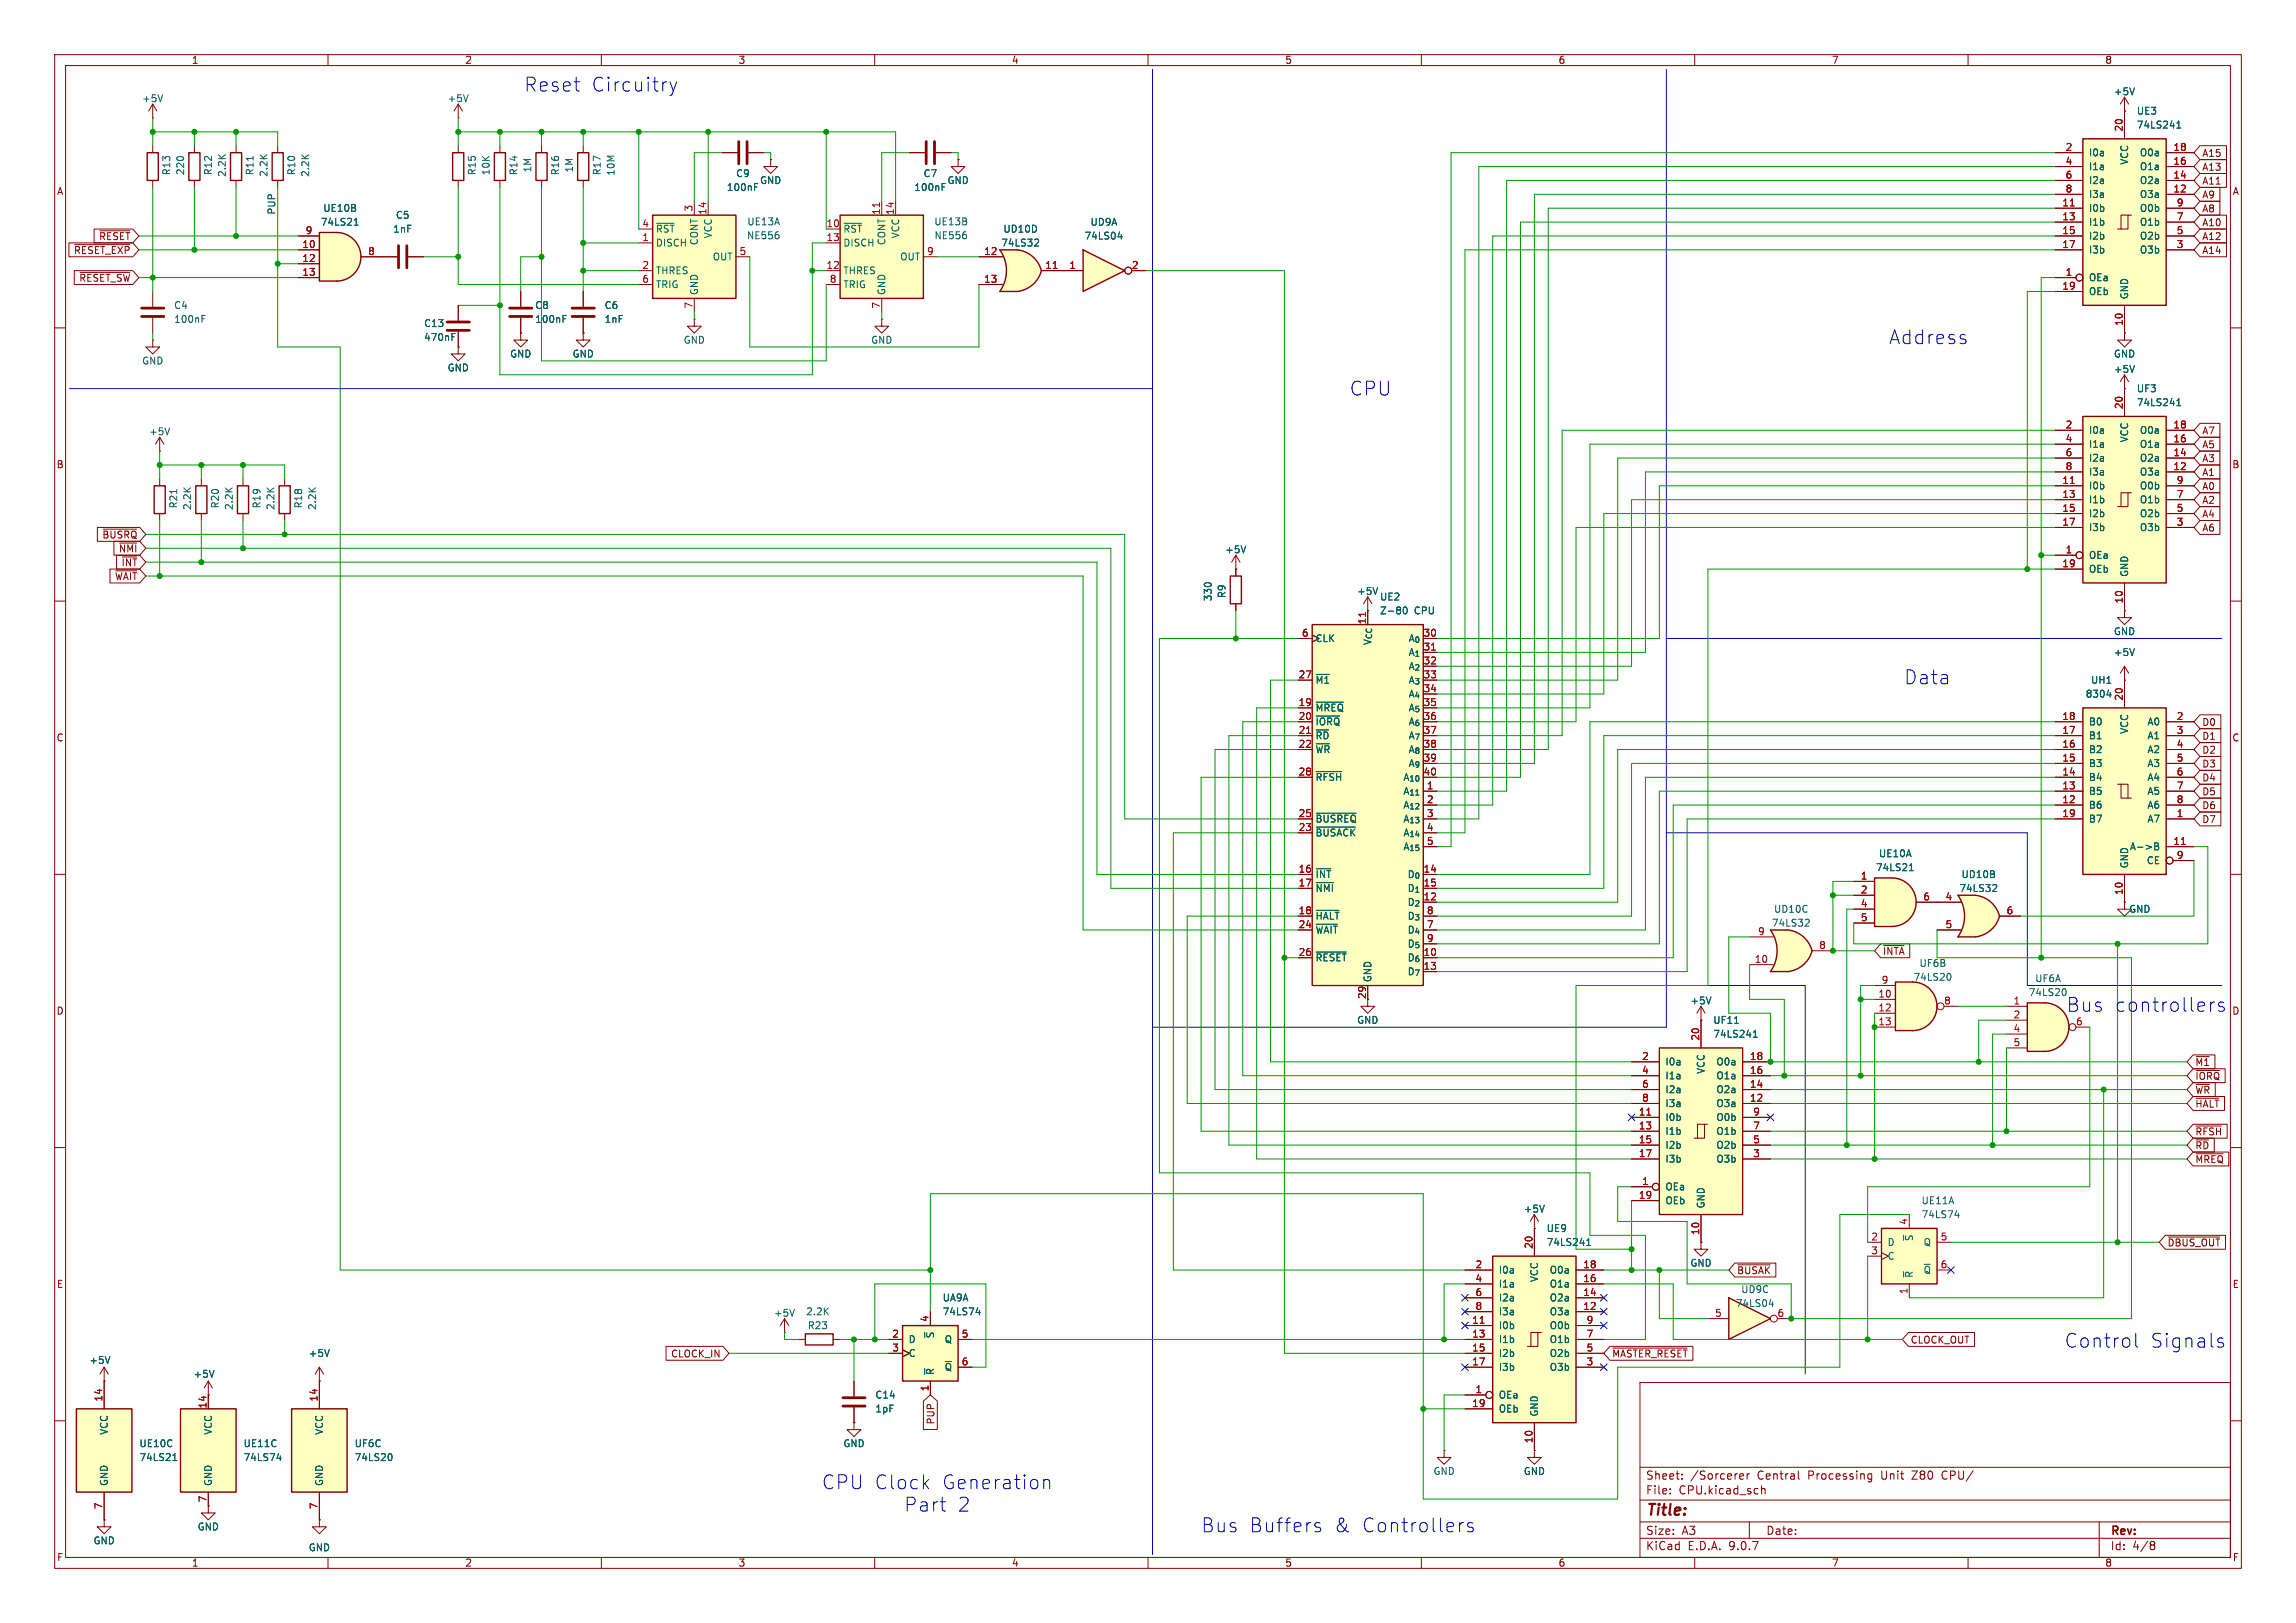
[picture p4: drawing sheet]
<svg xmlns="http://www.w3.org/2000/svg" width="420mm" height="297mm" viewBox="0 0 420 297" stroke-linecap="round" stroke-linejoin="round" font-family="sans-serif">
<defs><g id="words">
<g font-size="3.5" fill="#0000c2">
<text x="95.9" y="17">Reset</text>
<text x="108.1" y="17">Circuitry</text>
<text x="345.5" y="63.2">Address</text>
<text x="246.9" y="72.6">CPU</text>
<text x="348.3" y="125.5">Data</text>
<text x="378" y="185.4">Bus</text>
<text x="386.8" y="185.4">controllers</text>
<text x="377.6" y="246.9">Control</text>
<text x="393.3" y="246.9">Signals</text>
<text x="150.3" y="272.8">CPU Clock</text>
<text x="172.2" y="272.8">Generation</text>
<text x="165.4" y="276.9">Part</text>
<text x="175.1" y="276.9">2</text>
<text x="219.7" y="280.6">Bus</text>
<text x="228.5" y="280.6">Buffers</text>
<text x="243.9" y="280.6">&amp;</text>
<text x="249" y="280.6">Controllers</text>
</g>
<text font-size="2.8" fill="#840000" x="301" y="277.9">Title:</text>
<g font-size="2.1" fill="#840000">
<text x="301" y="273.7">File:</text>
<text x="301" y="271">Sheet:</text>
<text x="307.1" y="273.7">CPU.kicad_sch</text>
<text x="309.2" y="271">/Sorcerer</text>
<text x="321.5" y="271">Central</text>
<text x="330.9" y="271">Processing</text>
<text x="344.4" y="271">Unit</text>
<text x="350.2" y="271">Z80</text>
<text x="355.8" y="271">CPU/</text>
<text x="301" y="281.1">Size:</text>
<text x="307.6" y="281.1">A3</text>
<text x="323" y="281.1">Date:</text>
<text x="386" y="281.3">Rev:</text>
<text x="301" y="283.9">KiCad</text>
<text x="308.7" y="283.9">E.D.A.</text>
<text x="316.3" y="283.9">9.0.7</text>
<text x="386" y="283.9">Id:</text>
<text x="390.1" y="283.9">4/8</text>
</g>
<g font-size="1.8" fill="#840000">
<text x="35" y="11.9">1</text>
<text x="85" y="11.9">2</text>
<text x="135" y="11.9">3</text>
<text x="185" y="11.9">4</text>
<text x="235" y="11.9">5</text>
<text x="285" y="11.9">6</text>
<text x="335" y="11.9">7</text>
<text x="385" y="11.9">8</text>
<text x="402.7" y="28.9">A15</text>
<text x="10.3" y="35.9">A</text>
<text x="402.7" y="34">A11</text>
<text x="402.7" y="31.4">A13</text>
<text x="408.3" y="35.9">A</text>
<text x="402.7" y="41.6">A10</text>
<text x="402.7" y="39.1">A8</text>
<text x="402.7" y="36.5">A9</text>
<text x="13.4" y="46.7">~{RESET_EXP}</text>
<text x="18" y="44.1">~{RESET}</text>
<text x="402.7" y="46.7">A14</text>
<text x="402.7" y="44.1">A12</text>
<text x="14.4" y="51.8">~{RESET_SW}</text>
<text x="402.7" y="79.7">A7</text>
<text x="402.7" y="82.2">A5</text>
<text x="10.3" y="85.9">B</text>
<text x="402.7" y="87.3">A1</text>
<text x="402.7" y="89.9">A0</text>
<text x="402.7" y="84.8">A3</text>
<text x="408.2" y="85.9">B</text>
<text x="402.7" y="94.9">A4</text>
<text x="402.7" y="92.4">A2</text>
<text x="18.6" y="98.7">~{BUSRQ}</text>
<text x="21.7" y="101.3">~{NMI}</text>
<text x="402.7" y="97.5">A6</text>
<text x="20.9" y="106.4">~{WAIT}</text>
<text x="22.1" y="103.8">~{INT}</text>
<text x="251.1" y="118.2" transform="rotate(-90 251.1 118.2)">V_{CC}</text>
<text x="10.3" y="135.9">C</text>
<text x="402.7" y="135.6">D1</text>
<text x="402.7" y="133">D0</text>
<text x="408.2" y="135.9">C</text>
<text x="402.7" y="138.1">D2</text>
<text x="402.7" y="143.2">D4</text>
<text x="402.7" y="140.7">D3</text>
<text x="402.7" y="145.7">D5</text>
<text x="402.7" y="148.3">D6</text>
<text x="402.7" y="150.8">D7</text>
<text x="344.3" y="174.9">~{INTA}</text>
<text x="10.3" y="185.9">D</text>
<text x="408.2" y="185.9">D</text>
<text x="401.5" y="197.8">~{IORQ}</text>
<text x="401.5" y="195.3">~{M1}</text>
<text x="401.5" y="200.3">~{WR}</text>
<text x="401.5" y="202.9">~{HALT}</text>
<text x="401.5" y="208">~{RFSH}</text>
<text x="401.5" y="210.5">~{RD}</text>
<text x="401.5" y="213">~{MREQ}</text>
<text x="317.7" y="233.4">~{BUSAK}</text>
<text x="396.4" y="228.3">~{DBUS_OUT}</text>
<text x="10.3" y="235.9">E</text>
<text x="408.3" y="235.9">E</text>
<text x="122.6" y="248.6">CLOCK_IN</text>
<text x="294.8" y="248.6">~{MASTER_RESET}</text>
<text x="349.4" y="246.1">CLOCK_OUT</text>
<text x="171.1" y="260.8" transform="rotate(-90 171.1 260.8)">PUP</text>
<text x="10.3" y="285.9">F</text>
<text x="35" y="286.9">1</text>
<text x="85" y="286.9">2</text>
<text x="135" y="286.9">3</text>
<text x="185" y="286.9">4</text>
<text x="235" y="286.9">5</text>
<text x="285" y="286.9">6</text>
<text x="335" y="286.9">7</text>
<text x="385" y="286.9">8</text>
<text x="408.3" y="285.9">F</text>
</g>
<g font-size="1.8" fill="#006464">
<text x="386.6" y="17.6">+5V</text>
<text x="25.9" y="18.9">+5V</text>
<text x="81.8" y="18.9">+5V</text>
<text x="390.8" y="23.7">74LS241</text>
<text x="390.8" y="21.2">UE3</text>
<text x="382" y="28.8">I0a</text>
<text x="391.3" y="28.8">O0a</text>
<text x="31.3" y="32.2" transform="rotate(-90 31.3 32.2)">R13</text>
<text x="33.9" y="32.1" transform="rotate(-90 33.9 32.1)">220</text>
<text x="39" y="32.2" transform="rotate(-90 39 32.2)">R12</text>
<text x="41.5" y="32.5" transform="rotate(-90 41.5 32.5)">2.2K</text>
<text x="46.6" y="32.2" transform="rotate(-90 46.6 32.2)">R11</text>
<text x="49.1" y="32.5" transform="rotate(-90 49.1 32.5)">2.2K</text>
<text x="54.2" y="32.2" transform="rotate(-90 54.2 32.2)">R10</text>
<text x="56.7" y="32.5" transform="rotate(-90 56.7 32.5)">2.2K</text>
<text x="87.2" y="32.2" transform="rotate(-90 87.2 32.2)">R15</text>
<text x="89.8" y="32.2" transform="rotate(-90 89.8 32.2)">10K</text>
<text x="94.8" y="32.2" transform="rotate(-90 94.8 32.2)">R14</text>
<text x="97.4" y="31.7" transform="rotate(-90 97.4 31.7)">1M</text>
<text x="102.5" y="32.2" transform="rotate(-90 102.5 32.2)">R16</text>
<text x="105" y="31.7" transform="rotate(-90 105 31.7)">1M</text>
<text x="110.1" y="32.2" transform="rotate(-90 110.1 32.2)">R17</text>
<text x="112.6" y="32.3" transform="rotate(-90 112.6 32.3)">10M</text>
<text x="132.9" y="35.2">100nF</text>
<text x="134.5" y="32.6">C9</text>
<text x="138.9" y="33.9">GND</text>
<text x="167.1" y="35.2">100nF</text>
<text x="168.8" y="32.6">C7</text>
<text x="173.2" y="33.9">GND</text>
<text x="382" y="31.3">I1a</text>
<text x="382" y="33.9">I2a</text>
<text x="389.5" y="30.2" transform="rotate(-90 389.5 30.2)">VCC</text>
<text x="391.3" y="31.3">O1a</text>
<text x="391.3" y="33.9">O2a</text>
<text x="58.6" y="41.5">74LS21</text>
<text x="59" y="39">UE10B</text>
<text x="72.3" y="40.2">C5</text>
<text x="136.6" y="41.4">UE13A</text>
<text x="170.8" y="41.4">UE13B</text>
<text x="199.4" y="41.5">UD9A</text>
<text x="382" y="36.4">I3a</text>
<text x="382" y="39">I0b</text>
<text x="382" y="41.5">I1b</text>
<text x="391.3" y="36.4">O3a</text>
<text x="391.3" y="39">O0b</text>
<text x="391.3" y="41.5">O1b</text>
<text x="71.8" y="42.8">1nF</text>
<text x="119.9" y="42.8">~{RST}</text>
<text x="119.9" y="45.3">DISCH</text>
<text x="127.9" y="45" transform="rotate(-90 127.9 45)">CONT</text>
<text x="130.3" y="47.9">OUT</text>
<text x="130.4" y="43.7" transform="rotate(-90 130.4 43.7)">VCC</text>
<text x="136.5" y="44">NE556</text>
<text x="154.2" y="42.8">~{RST}</text>
<text x="154.2" y="45.3">DISCH</text>
<text x="162.2" y="45" transform="rotate(-90 162.2 45)">CONT</text>
<text x="164.6" y="47.9">OUT</text>
<text x="164.7" y="43.7" transform="rotate(-90 164.7 43.7)">VCC</text>
<text x="170.8" y="44">NE556</text>
<text x="183.1" y="45.3">74LS32</text>
<text x="183.4" y="42.8">UD10D</text>
<text x="198.3" y="44">74LS04</text>
<text x="382" y="44">I2b</text>
<text x="382" y="46.6">I3b</text>
<text x="391.3" y="44">O2b</text>
<text x="391.3" y="46.6">O3b</text>
<text x="119.9" y="50.4">THRES</text>
<text x="119.9" y="52.9">TRIG</text>
<text x="154.2" y="50.4">THRES</text>
<text x="154.2" y="52.9">TRIG</text>
<text x="382" y="51.7">OEa</text>
<text x="31.8" y="56.7">C4</text>
<text x="31.8" y="59.3">100nF</text>
<text x="97.8" y="56.7">C8</text>
<text x="97.8" y="59.3">100nF</text>
<text x="110.5" y="56.7">C6</text>
<text x="110.5" y="59.3">1nF</text>
<text x="127.9" y="54.1" transform="rotate(-90 127.9 54.1)">GND</text>
<text x="162.2" y="54.1" transform="rotate(-90 162.2 54.1)">GND</text>
<text x="382" y="54.2">OEb</text>
<text x="389.5" y="54.9" transform="rotate(-90 389.5 54.9)">GND</text>
<text x="77.5" y="62.6">470nF</text>
<text x="77.5" y="60">C13</text>
<text x="93.2" y="65.6">GND</text>
<text x="104.6" y="65.6">GND</text>
<text x="125" y="63.1">GND</text>
<text x="159.3" y="63.1">GND</text>
<text x="386.6" y="65.6">GND</text>
<text x="25.9" y="66.9">GND</text>
<text x="81.8" y="68.2">GND</text>
<text x="386.6" y="68.4">+5V</text>
<text x="390.8" y="72">UF3</text>
<text x="390.8" y="74.5">74LS241</text>
<text x="27.2" y="79.9">+5V</text>
<text x="382" y="79.6">I0a</text>
<text x="382" y="82.1">I1a</text>
<text x="389.5" y="81" transform="rotate(-90 389.5 81)">VCC</text>
<text x="391.3" y="79.6">O0a</text>
<text x="391.3" y="82.1">O1a</text>
<text x="382" y="84.7">I2a</text>
<text x="382" y="87.2">I3a</text>
<text x="382" y="89.8">I0b</text>
<text x="391.3" y="84.7">O2a</text>
<text x="391.3" y="87.2">O3a</text>
<text x="391.3" y="89.8">O0b</text>
<text x="32.6" y="93.1" transform="rotate(-90 32.6 93.1)">R21</text>
<text x="35.2" y="93.4" transform="rotate(-90 35.2 93.4)">2.2K</text>
<text x="40.2" y="93.1" transform="rotate(-90 40.2 93.1)">R20</text>
<text x="42.8" y="93.4" transform="rotate(-90 42.8 93.4)">2.2K</text>
<text x="47.9" y="93.1" transform="rotate(-90 47.9 93.1)">R19</text>
<text x="50.4" y="93.4" transform="rotate(-90 50.4 93.4)">2.2K</text>
<text x="55.5" y="93.1" transform="rotate(-90 55.5 93.1)">R18</text>
<text x="58" y="93.4" transform="rotate(-90 58 93.4)">2.2K</text>
<text x="382" y="92.3">I1b</text>
<text x="382" y="94.8">I2b</text>
<text x="391.3" y="92.3">O1b</text>
<text x="391.3" y="94.8">O2b</text>
<text x="224" y="101.4">+5V</text>
<text x="382" y="97.4">I3b</text>
<text x="391.3" y="97.4">O3b</text>
<text x="382" y="102.5">OEa</text>
<text x="382" y="105">OEb</text>
<text x="389.5" y="105.7" transform="rotate(-90 389.5 105.7)">GND</text>
<text x="221.8" y="110.1" transform="rotate(-90 221.8 110.1)">330</text>
<text x="224.4" y="109.5" transform="rotate(-90 224.4 109.5)">R9</text>
<text x="248.2" y="109.1">+5V</text>
<text x="252.3" y="110.1">UE2</text>
<text x="252.3" y="112.6">Z-80</text>
<text x="258.7" y="112.6">CPU</text>
<text x="240.5" y="117.7">CLK</text>
<text x="257.5" y="117.7">A_{0}</text>
<text x="386.6" y="116.4">GND</text>
<text x="240.5" y="125.3">~{M1}</text>
<text x="257.5" y="120.2">A_{1}</text>
<text x="257.5" y="122.8">A_{2}</text>
<text x="257.5" y="125.3">A_{3}</text>
<text x="382.4" y="125.3">UH1</text>
<text x="386.6" y="120.2">+5V</text>
<text x="240.5" y="130.4">~{MREQ}</text>
<text x="257.5" y="127.9">A_{4}</text>
<text x="257.5" y="130.4">A_{5}</text>
<text x="381.4" y="127.9">8304</text>
<text x="240.5" y="132.9">~{IORQ}</text>
<text x="240.5" y="135.5">~{RD}</text>
<text x="257.5" y="132.9">A_{6}</text>
<text x="257.5" y="135.5">A_{7}</text>
<text x="382" y="132.9">B0</text>
<text x="382" y="135.5">B1</text>
<text x="389.5" y="134.4" transform="rotate(-90 389.5 134.4)">VCC</text>
<text x="392.7" y="132.9">A0</text>
<text x="392.7" y="135.5">A1</text>
<text x="240.5" y="138">~{WR}</text>
<text x="240.5" y="143.1">~{RFSH}</text>
<text x="256.6" y="143.1">A_{10}</text>
<text x="257.5" y="138">A_{8}</text>
<text x="257.5" y="140.6">A_{9}</text>
<text x="382" y="138">B2</text>
<text x="382" y="140.6">B3</text>
<text x="382" y="143.1">B4</text>
<text x="392.7" y="138">A2</text>
<text x="392.7" y="140.6">A3</text>
<text x="392.7" y="143.1">A4</text>
<text x="256.6" y="145.6">A_{11}</text>
<text x="256.6" y="148.2">A_{12}</text>
<text x="382" y="145.6">B5</text>
<text x="382" y="148.2">B6</text>
<text x="392.7" y="145.6">A5</text>
<text x="392.7" y="148.2">A6</text>
<text x="240.5" y="150.7">~{BUSREQ}</text>
<text x="240.5" y="153.3">~{BUSACK}</text>
<text x="256.6" y="150.7">A_{13}</text>
<text x="256.6" y="153.3">A_{14}</text>
<text x="256.6" y="155.8">A_{15}</text>
<text x="382" y="150.7">B7</text>
<text x="389.5" y="155.8">A-&gt;B</text>
<text x="392.7" y="150.7">A7</text>
<text x="240.5" y="160.9">~{INT}</text>
<text x="257.4" y="160.9">D_{0}</text>
<text x="343.1" y="159.6">74LS21</text>
<text x="343.6" y="157.1">UE10A</text>
<text x="358.7" y="160.9">UD10B</text>
<text x="389.5" y="159" transform="rotate(-90 389.5 159)">GND</text>
<text x="392.6" y="158.3">CE</text>
<text x="240.5" y="163.4">~{NMI}</text>
<text x="257.4" y="163.4">D_{1}</text>
<text x="257.4" y="166">D_{2}</text>
<text x="324.4" y="167.2">UD10C</text>
<text x="358.3" y="163.4">74LS32</text>
<text x="389.4" y="167.2">GND</text>
<text x="240.5" y="168.5">~{HALT}</text>
<text x="240.5" y="171">~{WAIT}</text>
<text x="257.4" y="168.5">D_{3}</text>
<text x="257.4" y="171">D_{4}</text>
<text x="257.4" y="173.6">D_{5}</text>
<text x="324" y="169.8">74LS32</text>
<text x="240.5" y="176.1">~{RESET}</text>
<text x="251.1" y="179.8" transform="rotate(-90 251.1 179.8)">GND</text>
<text x="257.4" y="176.1">D_{6}</text>
<text x="257.4" y="178.7">D_{7}</text>
<text x="349.9" y="179.7">74LS20</text>
<text x="351" y="177.1">UF6B</text>
<text x="372.2" y="179.9">UF6A</text>
<text x="309.1" y="184">+5V</text>
<text x="371" y="182.5">74LS20</text>
<text x="248.2" y="187.6">GND</text>
<text x="313.3" y="187.6">UF11</text>
<text x="313.3" y="190.1">74LS241</text>
<text x="304.5" y="195.2">I0a</text>
<text x="304.5" y="197.7">I1a</text>
<text x="312" y="196.6" transform="rotate(-90 312 196.6)">VCC</text>
<text x="313.9" y="195.2">O0a</text>
<text x="313.9" y="197.7">O1a</text>
<text x="304.5" y="200.3">I2a</text>
<text x="304.5" y="202.8">I3a</text>
<text x="313.9" y="200.3">O2a</text>
<text x="313.9" y="202.8">O3a</text>
<text x="304.5" y="205.3">I0b</text>
<text x="304.5" y="207.9">I1b</text>
<text x="313.9" y="205.3">O0b</text>
<text x="313.9" y="207.9">O1b</text>
<text x="304.5" y="210.4">I2b</text>
<text x="304.5" y="213">I3b</text>
<text x="313.9" y="210.4">O2b</text>
<text x="313.9" y="213">O3b</text>
<text x="304.5" y="218">OEa</text>
<text x="304.5" y="220.6">OEb</text>
<text x="312" y="221.2" transform="rotate(-90 312 221.2)">GND</text>
<text x="351.4" y="220.6">UE11A</text>
<text x="278.6" y="222.1">+5V</text>
<text x="282.8" y="225.7">UE9</text>
<text x="350.1" y="227.2" transform="rotate(-90 350.1 227.2)">~{S}</text>
<text x="351.4" y="223.1">74LS74</text>
<text x="274.1" y="233.3">I0a</text>
<text x="282.8" y="228.2">74LS241</text>
<text x="283.4" y="233.3">O0a</text>
<text x="309.1" y="232">GND</text>
<text x="345.2" y="228.2">D</text>
<text x="345.2" y="230.7">C</text>
<text x="350.1" y="233.9" transform="rotate(-90 350.1 233.9)">~{R}</text>
<text x="351.8" y="228.2">Q</text>
<text x="351.8" y="233.3">~{Q}</text>
<text x="172.3" y="238.4">UA9A</text>
<text x="274.1" y="235.8">I1a</text>
<text x="274.1" y="238.4">I2a</text>
<text x="281.5" y="234.7" transform="rotate(-90 281.5 234.7)">VCC</text>
<text x="283.4" y="235.8">O1a</text>
<text x="283.4" y="238.4">O2a</text>
<text x="317.4" y="239.4">74LS04</text>
<text x="318.4" y="236.8">UD9C</text>
<text x="141.5" y="241.1">+5V</text>
<text x="147.4" y="240.9">2.2K</text>
<text x="147.7" y="243.4">R23</text>
<text x="166.1" y="246">D</text>
<text x="171" y="245" transform="rotate(-90 171 245)">~{S}</text>
<text x="172.3" y="240.9">74LS74</text>
<text x="172.7" y="246">Q</text>
<text x="274.1" y="240.9">I3a</text>
<text x="274.1" y="243.4">I0b</text>
<text x="274.1" y="246">I1b</text>
<text x="283.4" y="240.9">O3a</text>
<text x="283.4" y="243.4">O0b</text>
<text x="283.4" y="246">O1b</text>
<text x="16.3" y="249.8">+5V</text>
<text x="56.4" y="248.5">+5V</text>
<text x="166.1" y="248.5">C</text>
<text x="171" y="251.7" transform="rotate(-90 171 251.7)">~{R}</text>
<text x="172.7" y="251.1">~{Q}</text>
<text x="274.1" y="248.5">I2b</text>
<text x="274.1" y="251.1">I3b</text>
<text x="283.4" y="248.5">O2b</text>
<text x="283.4" y="251.1">O3b</text>
<text x="35.3" y="252.3">+5V</text>
<text x="160" y="256.1">C14</text>
<text x="274.1" y="256.1">OEa</text>
<text x="19.9" y="262.7" transform="rotate(-90 19.9 262.7)">VCC</text>
<text x="39" y="262.7" transform="rotate(-90 39 262.7)">VCC</text>
<text x="59.3" y="262.7" transform="rotate(-90 59.3 262.7)">VCC</text>
<text x="160" y="258.7">1pF</text>
<text x="274.1" y="258.7">OEb</text>
<text x="281.5" y="259.3" transform="rotate(-90 281.5 259.3)">GND</text>
<text x="25.4" y="265">UE10C</text>
<text x="25.4" y="267.6">74LS21</text>
<text x="44.5" y="265">UE11C</text>
<text x="44.5" y="267.6">74LS74</text>
<text x="64.8" y="265">UF6C</text>
<text x="64.8" y="267.6">74LS20</text>
<text x="154.2" y="265">GND</text>
<text x="19.9" y="272" transform="rotate(-90 19.9 272)">GND</text>
<text x="39" y="272" transform="rotate(-90 39 272)">GND</text>
<text x="59.3" y="272" transform="rotate(-90 59.3 272)">GND</text>
<text x="262.1" y="270.1">GND</text>
<text x="278.6" y="270.1">GND</text>
<text x="36.1" y="280.3">GND</text>
<text x="17" y="282.8">GND</text>
<text x="56.4" y="284.1">GND</text>
</g>
<g font-size="1.8" fill="#a90000">
<text x="377.8" y="27.7">2</text>
<text x="388.4" y="24.2" transform="rotate(-90 388.4 24.2)">20</text>
<text x="397.5" y="27.7">18</text>
<text x="377.8" y="30.2">4</text>
<text x="377.8" y="32.8">6</text>
<text x="377.8" y="35.3">8</text>
<text x="397.5" y="30.2">16</text>
<text x="397.5" y="32.8">14</text>
<text x="397.5" y="35.3">12</text>
<text x="117.4" y="41.7">4</text>
<text x="126.7" y="38.8" transform="rotate(-90 126.7 38.8)">3</text>
<text x="129.3" y="39.4" transform="rotate(-90 129.3 39.4)">14</text>
<text x="151.1" y="41.7">10</text>
<text x="161" y="39.4" transform="rotate(-90 161 39.4)">11</text>
<text x="163.6" y="39.4" transform="rotate(-90 163.6 39.4)">14</text>
<text x="377.1" y="37.8">11</text>
<text x="377.1" y="40.4">13</text>
<text x="398.1" y="37.8">9</text>
<text x="398.1" y="40.4">7</text>
<text x="55.2" y="45.5">10</text>
<text x="55.8" y="42.9">9</text>
<text x="67.2" y="46.7">8</text>
<text x="117.4" y="44.2">1</text>
<text x="135.2" y="46.7">5</text>
<text x="151.1" y="44.2">13</text>
<text x="169.5" y="46.7">9</text>
<text x="179.9" y="46.7">12</text>
<text x="377.1" y="42.9">15</text>
<text x="377.1" y="45.5">17</text>
<text x="398.1" y="42.9">5</text>
<text x="398.1" y="45.5">3</text>
<text x="55.2" y="48">12</text>
<text x="55.2" y="50.5">13</text>
<text x="117.4" y="49.3">2</text>
<text x="117.4" y="51.8">6</text>
<text x="151.1" y="49.3">12</text>
<text x="151.7" y="51.8">8</text>
<text x="179.9" y="51.8">13</text>
<text x="191.1" y="49.3">11</text>
<text x="195.5" y="49.3">1</text>
<text x="206.9" y="49.3">2</text>
<text x="377.1" y="53.1">19</text>
<text x="377.8" y="50.5">1</text>
<text x="126.7" y="56.6" transform="rotate(-90 126.7 56.6)">7</text>
<text x="161" y="56.6" transform="rotate(-90 161 56.6)">7</text>
<text x="388.4" y="59.7" transform="rotate(-90 388.4 59.7)">10</text>
<text x="388.4" y="75" transform="rotate(-90 388.4 75)">20</text>
<text x="377.8" y="78.5">2</text>
<text x="377.8" y="81">4</text>
<text x="377.8" y="83.6">6</text>
<text x="397.5" y="78.5">18</text>
<text x="397.5" y="81">16</text>
<text x="397.5" y="83.6">14</text>
<text x="377.1" y="88.6">11</text>
<text x="377.8" y="86.1">8</text>
<text x="397.5" y="86.1">12</text>
<text x="398.1" y="88.6">9</text>
<text x="377.1" y="91.2">13</text>
<text x="377.1" y="93.7">15</text>
<text x="398.1" y="91.2">7</text>
<text x="398.1" y="93.7">5</text>
<text x="377.1" y="96.3">17</text>
<text x="377.8" y="101.3">1</text>
<text x="398.1" y="96.3">3</text>
<text x="377.1" y="103.9">19</text>
<text x="388.4" y="110.5" transform="rotate(-90 388.4 110.5)">10</text>
<text x="238.1" y="116.6">6</text>
<text x="249.9" y="114.3" transform="rotate(-90 249.9 114.3)">11</text>
<text x="260.3" y="116.6">30</text>
<text x="260.3" y="119.1">31</text>
<text x="237.4" y="124.2">27</text>
<text x="260.3" y="121.7">32</text>
<text x="260.3" y="124.2">33</text>
<text x="237.4" y="129.3">19</text>
<text x="237.4" y="131.8">20</text>
<text x="260.3" y="126.7">34</text>
<text x="260.3" y="129.3">35</text>
<text x="260.3" y="131.8">36</text>
<text x="377.1" y="131.8">18</text>
<text x="388.4" y="128.3" transform="rotate(-90 388.4 128.3)">20</text>
<text x="398.1" y="131.8">2</text>
<text x="237.4" y="134.4">21</text>
<text x="237.4" y="136.9">22</text>
<text x="260.3" y="134.4">37</text>
<text x="260.3" y="136.9">38</text>
<text x="377.1" y="134.4">17</text>
<text x="377.1" y="136.9">16</text>
<text x="398.1" y="134.4">3</text>
<text x="398.1" y="136.9">4</text>
<text x="237.4" y="142">28</text>
<text x="260.3" y="139.4">39</text>
<text x="260.3" y="142">40</text>
<text x="377.1" y="139.4">15</text>
<text x="377.1" y="142">14</text>
<text x="398.1" y="139.4">5</text>
<text x="398.1" y="142">6</text>
<text x="237.4" y="149.6">25</text>
<text x="260.9" y="144.5">1</text>
<text x="260.9" y="147.1">2</text>
<text x="260.9" y="149.6">3</text>
<text x="377.1" y="144.5">13</text>
<text x="377.1" y="147.1">12</text>
<text x="377.1" y="149.6">19</text>
<text x="398.1" y="144.5">7</text>
<text x="398.1" y="147.1">8</text>
<text x="398.1" y="149.6">1</text>
<text x="237.4" y="152.1">23</text>
<text x="260.9" y="152.1">4</text>
<text x="260.9" y="154.7">5</text>
<text x="397.5" y="154.7">11</text>
<text x="237.4" y="159.8">16</text>
<text x="260.3" y="159.8">14</text>
<text x="340.3" y="161">1</text>
<text x="398.1" y="157.2">9</text>
<text x="237.4" y="162.3">17</text>
<text x="237.4" y="167.4">18</text>
<text x="260.3" y="162.3">15</text>
<text x="260.3" y="164.8">12</text>
<text x="260.9" y="167.4">8</text>
<text x="340.3" y="163.6">2</text>
<text x="340.3" y="166.1">4</text>
<text x="351.7" y="164.8">6</text>
<text x="355.8" y="164.8">4</text>
<text x="367" y="167.4">6</text>
<text x="388.4" y="163.9" transform="rotate(-90 388.4 163.9)">10</text>
<text x="237.4" y="169.9">24</text>
<text x="260.9" y="169.9">7</text>
<text x="260.9" y="172.5">9</text>
<text x="321.5" y="171.2">9</text>
<text x="332.7" y="173.7">8</text>
<text x="340.3" y="168.7">5</text>
<text x="355.8" y="169.9">5</text>
<text x="237.4" y="175">26</text>
<text x="260.3" y="175">10</text>
<text x="260.3" y="177.5">13</text>
<text x="320.9" y="176.3">10</text>
<text x="249.9" y="182.9" transform="rotate(-90 249.9 182.9)">29</text>
<text x="343.5" y="182.6">10</text>
<text x="343.5" y="185.2">12</text>
<text x="344.1" y="180.1">9</text>
<text x="355.5" y="183.9">8</text>
<text x="368.2" y="183.9">1</text>
<text x="310.9" y="190.5" transform="rotate(-90 310.9 190.5)">20</text>
<text x="343.5" y="187.7">13</text>
<text x="368.2" y="186.4">2</text>
<text x="368.2" y="189">4</text>
<text x="368.2" y="191.5">5</text>
<text x="379.7" y="187.7">6</text>
<text x="300.3" y="194.1">2</text>
<text x="300.3" y="196.6">4</text>
<text x="320" y="194.1">18</text>
<text x="320" y="196.6">16</text>
<text x="300.3" y="199.1">6</text>
<text x="300.3" y="201.7">8</text>
<text x="320" y="199.1">14</text>
<text x="320" y="201.7">12</text>
<text x="299.7" y="204.2">11</text>
<text x="299.7" y="206.8">13</text>
<text x="299.7" y="209.3">15</text>
<text x="320.6" y="204.2">9</text>
<text x="320.6" y="206.8">7</text>
<text x="320.6" y="209.3">5</text>
<text x="299.7" y="211.8">17</text>
<text x="320.6" y="211.8">3</text>
<text x="299.7" y="219.5">19</text>
<text x="300.3" y="216.9">1</text>
<text x="310.9" y="226.1" transform="rotate(-90 310.9 226.1)">10</text>
<text x="342.2" y="227.1">2</text>
<text x="349" y="224.2" transform="rotate(-90 349 224.2)">4</text>
<text x="354.9" y="227.1">5</text>
<text x="269.8" y="232.2">2</text>
<text x="280.4" y="228.6" transform="rotate(-90 280.4 228.6)">20</text>
<text x="289.5" y="232.2">18</text>
<text x="342.2" y="229.6">3</text>
<text x="354.9" y="232.2">6</text>
<text x="269.8" y="234.7">4</text>
<text x="269.8" y="237.2">6</text>
<text x="269.8" y="239.8">8</text>
<text x="289.5" y="234.7">16</text>
<text x="289.5" y="237.2">14</text>
<text x="289.5" y="239.8">12</text>
<text x="349" y="236.9" transform="rotate(-90 349 236.9)">1</text>
<text x="163.1" y="244.9">2</text>
<text x="169.9" y="242" transform="rotate(-90 169.9 242)">4</text>
<text x="175.8" y="244.9">5</text>
<text x="269.2" y="242.3">11</text>
<text x="269.2" y="244.9">13</text>
<text x="290.1" y="242.3">9</text>
<text x="290.1" y="244.9">7</text>
<text x="313.6" y="241">5</text>
<text x="325" y="241">6</text>
<text x="163.1" y="247.4">3</text>
<text x="175.8" y="249.9">6</text>
<text x="269.2" y="247.4">15</text>
<text x="269.2" y="249.9">17</text>
<text x="290.1" y="247.4">5</text>
<text x="290.1" y="249.9">3</text>
<text x="18.8" y="256.6" transform="rotate(-90 18.8 256.6)">14</text>
<text x="37.8" y="257.9" transform="rotate(-90 37.8 257.9)">14</text>
<text x="58.2" y="256.6" transform="rotate(-90 58.2 256.6)">14</text>
<text x="169.9" y="254.7" transform="rotate(-90 169.9 254.7)">1</text>
<text x="269.2" y="257.6">19</text>
<text x="269.8" y="255">1</text>
<text x="280.4" y="264.2" transform="rotate(-90 280.4 264.2)">10</text>
<text x="37.8" y="275" transform="rotate(-90 37.8 275)">7</text>
<text x="18.8" y="276.3" transform="rotate(-90 18.8 276.3)">7</text>
<text x="58.2" y="276.3" transform="rotate(-90 58.2 276.3)">7</text>
</g>
<text font-size="1.8" fill="#0f0f0f" x="50.5" y="39.4" transform="rotate(-90 50.5 39.4)">PUP</text>
</g></defs>
<g fill="none" stroke="#840000" stroke-width=".18">
<path d="M10 10h400v277h-400zM12 12h396v273h-396zM60 10v2M110 10v2M160 10v2M210 10v2M260 10v2M310 10v2M360 10v2M10 60h2M408 60h2M10 110h2"/>
<path d="M408 110h2M10 160h2M408 160h2M10 210h2M408 210h2M300 253h108v32h-108zM10 260h2M300 278.5h108M300 274.5h108M300 268.5h108M305.5 273.2v.2M305.5 272.5v.1"/>
<path d="M307.7 270.5v.2M307.7 269.8v.1M318.4 269.7l.5 .1v.2l-.7 .2M318.9 270.6l-.5 .1M319.6 269.7v1M320 278.5v3M320 269.7l-.3 .1-.1 .2M322.2 271.9v1.5M322.2 272.5l.2-.1 .4 .1 .1 .9M328.9 269.2v1.3l.3 .2M341.8 270.6h.6M341.8 269.8h.6"/>
<path d="M342.4 269.7v1.2l-.3 .3-.4-.1M384 278.5v6.5M408 260h2M60 285v2M110 285v2M160 285v2M210 285v2M260 285v2M300 281.5h108M310 285v2M360 285v2M393.6 282.1l.4 .1 .2 .2-.3 .3"/>
<path d="M393.6 282.7h.3M393.9 282.7l.2 .2 .1 .4-.2 .2-.4 .1"/>
</g>
<path d="M381 25.4h15.2v30.5h-15.2z" fill="#ffffc2"/>
<g fill="none" stroke="#840000" stroke-width=".18">
<path d="M375.9 27.9h5.1M375.9 30.5h5.1M375.9 33h5.1M375.9 35.6h5.1M375.9 38.1h5.1M388.6 20.3v5.1M389.3 39.4h-1.3v2.5M389.9 39.4h-.6v2.5h-2M396.2 27.9h5.1M396.2 30.5h5.1M396.2 33h5.1M396.2 35.6h5.1"/>
<path d="M396.2 38.1h5.1M375.9 40.6h5.1M375.9 43.2h5.1M375.9 45.7h5.1M375.9 50.8h3.8M375.9 53.3h5.1M388.6 55.9v5.1M396.2 40.6h5.1M396.2 43.2h5.1M396.2 45.7h5.1"/>
<circle cx="380.4" cy="50.8" r=".63"/>
</g>
<path d="M381 25.4h15.2v30.5h-15.2z" fill="none" stroke="#840000" stroke-width=".25"/>
<path d="M378.7 37.7h.7" fill="none" stroke="#a90000" stroke-width=".18"/>
<path d="M398.2 23.4h.7M398.2 22.5l.4-.3v1.2" fill="none" stroke="#006464" stroke-width=".18"/>
<path d="M323.8 170.2h3.2M323.8 177.8h3.2" fill="none" stroke="#ffffc2" stroke-width=".18"/>
<g fill="#ffffc2" stroke="#ffffc2" stroke-width=".18">
<path d="M326.5 172.6l5 1.4a5.2 5.2 0 0 1-4.4 3.8z"/>
<path d="M327.1 170.2a5.1 5.1 0 0 1 4.4 3.8l-5 1.3z"/>
</g>
<path d="M323.8 170.2h3.2v7.6h-3.2a6.7 6.7 0 0 0 0-7.6z" fill="#ffffc2"/>
<path d="M28.2 88.9h2v5.1h-2zM35.8 88.9h2v5.1h-2zM43.4 88.9h2.1v5.1h-2.1zM51.1 88.9h2v5.1h-2zM327 170.2h-3.2a6.6 6.6 0 0 1 0 7.6h3.2M327.1 170.2a5.2 5.2 0 0 1 4.4 3.8 5.2 5.2 0 0 1-4.4 3.8" fill="none" stroke="#840000" stroke-width=".25"/>
<g fill="none" stroke="#840000" stroke-width=".18">
<path d="M29.2 82.6h.1M29.2 80l-.8 1.3M29.2 80l.8 1.3M29.2 80v2.6M29.2 87.6v1.3M29.2 94v1.3M36.8 87.6v1.3M36.8 94v1.3M44.4 87.6v1.3M44.4 94v1.3M52.1 87.6v1.3M52.1 94v1.3"/>
<path d="M388.6 111.8v1.2h1.3l-1.3 1.3-1.3-1.3h1.3M388.6 111.8h.1M320 171.5h4.4M320 176.5h4.4M331.5 174h3.8"/>
</g>
<path d="M31 78.3l-.4 1.3M32.3 89.6v.7M330.4 168.2l.4 .1 .2 .3-.8 .9h.8" fill="none" stroke="#006464" stroke-width=".18"/>
<path d="M119.4 39.4h15.2v15.2h-15.2z" fill="#ffffc2"/>
<path d="M119.4 39.4h15.2v15.2h-15.2z" fill="none" stroke="#840000" stroke-width=".25"/>
<g fill="none" stroke="#840000" stroke-width=".18">
<path d="M127 36.8v2.6M129.5 36.8v2.6M132.1 27.9h2.8M136.9 27.9h2.8M141 29.2v1.3h1.2l-1.2 1.3-1.3-1.3h1.3M141 29.2h.1M116.8 41.9h2.6M116.8 44.5h2.6M116.8 49.5h2.6M116.8 52.1h2.6M127 54.6v2.6M134.6 47h2.6"/>
<path d="M388.6 61v1.2h1.3l-1.3 1.3-1.3-1.3h1.3M388.6 61h.1"/>
</g>
<path d="M138 34.2h.5M138 33.6h.6M120.1 40.9h3.2M142.5 43v.6" fill="none" stroke="#006464" stroke-width=".18"/>
<path d="M135.1 25.9v4.1M136.7 25.9v4.1" fill="none" stroke="#840000" stroke-width=".51"/>
<path d="M381 76.2h15.2v30.5h-15.2z" fill="#ffffc2"/>
<g fill="none" stroke="#840000" stroke-width=".18">
<path d="M161.3 58.4v1.3h1.3l-1.3 1.3-1.3-1.3h1.3M161.3 58.4h.1M27.9 62.2v1.3h1.3l-1.3 1.3-1.2-1.3h1.2M27.9 62.2h.1M375.9 78.7h5.1M388.6 71.1h.1M388.6 68.6v7.6M388.6 68.6l-.7 1.3M388.6 68.6l.8 1.3M396.2 78.7h5.1M375.9 81.3h5.1M375.9 83.8h5.1"/>
<path d="M375.9 86.4h5.1M375.9 88.9h5.1M375.9 91.4h5.1M375.9 94h5.1M375.9 96.5h5.1M389.3 90.2h-1.3v2.5M389.9 90.2h-.6v2.5h-2M396.2 81.3h5.1M396.2 83.8h5.1M396.2 86.4h5.1M396.2 88.9h5.1M396.2 91.4h5.1"/>
<path d="M396.2 94h5.1M396.2 96.5h5.1M375.9 101.6h3.8M375.9 104.1h5.1M388.6 106.7v5.1"/>
<circle cx="380.4" cy="101.6" r=".63"/>
</g>
<path d="M381 76.2h15.2v30.5h-15.2z" fill="none" stroke="#840000" stroke-width=".25"/>
<path d="M378.7 88.5h.7" fill="none" stroke="#a90000" stroke-width=".18"/>
<path d="M390.4 66.9l-.4 1.2M398.2 74.2h.7M398.2 73.3l.4-.3v1.2" fill="none" stroke="#006464" stroke-width=".18"/>
<path d="M153.7 39.4h15.2v15.2h-15.2z" fill="#ffffc2"/>
<path d="M153.7 39.4h15.2v15.2h-15.2z" fill="none" stroke="#840000" stroke-width=".25"/>
<g fill="none" stroke="#840000" stroke-width=".18">
<path d="M388.6 17.8l-.7 1.3M388.6 17.8l.8 1.3M388.6 17.8v2.5M161.3 36.8v2.6M163.8 36.8v2.6M166.4 27.9h2.8M171.2 27.9h2.8M175.3 29.2v1.3h1.2l-1.2 1.3-1.3-1.3h1.3M175.3 29.2h.1M388.6 20.3h.1M151.1 41.9h2.6M151.1 44.5h2.6"/>
<path d="M151.1 49.5h2.6M151.1 52.1h2.6M161.3 54.6v2.6M168.9 47h2.5M388.6 165.1v1.3h1.3l-1.3 1.2-1.3-1.2h1.3M388.6 165.1h.1"/>
</g>
<path d="M390.4 16.1l-.4 1.2M172.3 34.2h.5M172.3 33.6h.6M154.4 40.9h3.2M176.7 43v.6" fill="none" stroke="#006464" stroke-width=".18"/>
<path d="M160.9 37.1v.8" fill="none" stroke="#a90000" stroke-width=".18"/>
<path d="M169.4 25.9v4.1M170.9 25.9v4.1" fill="none" stroke="#840000" stroke-width=".51"/>
<path d="M381 129.5h15.2v30.5h-15.2z" fill="#ffffc2"/>
<g fill="none" stroke="#840000" stroke-width=".18">
<path d="M375.9 132.1h5.1M375.9 134.6h5.1M375.9 137.2h5.1M375.9 139.7h5.1M388.6 124.5v5M396.2 132.1h5.1M396.2 134.6h5.1M396.2 137.2h5.1M396.2 139.7h5.1M375.9 142.2h5.1M375.9 144.8h5.1M375.9 147.3h5.1"/>
<path d="M375.9 149.9h5.1M387.3 143.5h.7v2.6h1.9M388 143.5h1.3v2.6M396.2 142.2h5.1M396.2 144.8h5.1M396.2 147.3h5.1M396.2 149.9h5.1M396.2 154.9h5.1M397.5 157.5h3.8M388.6 160v5.1"/>
<circle cx="396.9" cy="157.5" r=".63"/>
</g>
<path d="M381 129.5h15.2v30.5h-15.2z" fill="none" stroke="#840000" stroke-width=".25"/>
<path d="M385.4 127.2h.8M386 126.7v.9M394.2 154.2h.4l.2 .3-.2 .4 .2 .1 .1 .3-.3 .2h-.4zM394.2 154.9h.4" fill="none" stroke="#006464" stroke-width=".18"/>
<path d="M399 154.5h.7" fill="none" stroke="#a90000" stroke-width=".18"/>
<path d="M165.1 242.6h10.2v10.1h-10.2z" fill="#ffffc2"/>
<path d="M147.3 244.1h5.1v2h-5.1zM165.1 242.6h10.2v10.1h-10.2z" fill="none" stroke="#840000" stroke-width=".25"/>
<g fill="none" stroke="#840000" stroke-width=".18">
<path d="M388.6 124.5h.1M388.6 121.9l-.7 1.3M388.6 121.9l.8 1.3M388.6 121.9v2.6M143.5 243.8h.1M143.5 241.3l-.8 1.3M143.5 241.3l.8 1.3M143.5 241.3v2.5M146 245.1h1.3M152.4 245.1h1.3M156.2 252.7v2.8M156.2 257.6v2.7"/>
<path d="M162.6 245.1h2.5M162.6 247.6h2.5M165.1 247l1.3 .6-1.3 .7M170.2 240v2.6M170.2 252.7v2.6M175.3 245.1h2.5M175.3 250.2h2.5M156.2 260.3v1.3h1.3l-1.3 1.3-1.3-1.3h1.3M156.2 260.3h.1"/>
</g>
<path d="M390.4 118.7l-.4 1.3M145.3 239.6l-.4 1.3M179.1 239.8v.8M169.1 250.5v1M178.5 240.2h.8" fill="none" stroke="#006464" stroke-width=".18"/>
<path d="M154.2 257.3h4M154.2 255.8h4" fill="none" stroke="#840000" stroke-width=".51"/>
<path d="M374 183.5a4.4 4.4 0 0 1 4.4 4.5 4.4 4.4 0 0 1-4.4 4.4z" fill="#ffffc2" stroke="#ffffc2" stroke-width=".18"/>
<path d="M370.8 183.5h3.2v8.9h-3.2z" fill="#ffffc2"/>
<path d="M370.8 183.5h3.2a4.4 4.4 0 0 1 4.4 4.5 4.4 4.4 0 0 1-4.4 4.4h-3.2z" fill="none" stroke="#840000" stroke-width=".25"/>
<g fill="none" stroke="#840000" stroke-width=".18">
<path d="M367 184.2h3.8M367 186.7h3.8M367 189.2h3.8M367 191.8h3.8M379.7 188h2.6M58.4 252.7h.1M58.4 250.2l-.7 1.3M58.4 250.2l.8 1.3M58.4 250.2v2.5M58.4 278.1v1.3h1.3l-1.3 1.3-1.3-1.3h1.3M58.4 278.1h.1"/>
<circle cx="379.1" cy="188" r=".63"/>
</g>
<path d="M377.6 180.9l.3 .3v.5M60.2 247l-.4 1.2" fill="none" stroke="#006464" stroke-width=".18"/>
<path d="M53.3 257.8h10.2v15.2h-10.2z" fill="#ffffc2"/>
<path d="M53.3 257.8h10.2v15.2h-10.2z" fill="none" stroke="#840000" stroke-width=".25"/>
<path d="M38.1 255.3h.1M38.1 252.7l-.8 1.3M38.1 252.7l.8 1.3M38.1 252.7v2.6M58.4 252.7v5.1M58.4 273v5.1" fill="none" stroke="#840000" stroke-width=".18"/>
<path d="M39.2 250.8l-.5 1.2M71.4 266a.79 .79 0 0 1 0 1.3" fill="none" stroke="#006464" stroke-width=".18"/>
<path d="M14 257.8h10.1v15.2h-10.1z" fill="#ffffc2"/>
<path d="M14 257.8h10.1v15.2h-10.1z" fill="none" stroke="#840000" stroke-width=".25"/>
<path d="M19 252.7h.1M19 250.2v7.6M19 250.2l-.7 1.3M19 250.2l.8 1.3M19 273v5.1M38.1 275.6v1.3h1.3l-1.3 1.2-1.3-1.2h1.3M38.1 275.6h.1" fill="none" stroke="#840000" stroke-width=".18"/>
<path d="M20.1 248.2l-.4 1.3M31.6 267.3h.7M31.7 266.3l.3-.3v1.3" fill="none" stroke="#006464" stroke-width=".18"/>
<path d="M33 257.8h10.2v15.2h-10.2z" fill="#ffffc2"/>
<path d="M33 257.8h10.2v15.2h-10.2z" fill="none" stroke="#840000" stroke-width=".25"/>
<path d="M38.1 255.3v2.5M19 278.1v1.3h1.3l-1.3 1.3-1.2-1.3h1.2M19 278.1h.1M38.1 273v2.6" fill="none" stroke="#840000" stroke-width=".18"/>
<path d="M50.7 266.9h.8M51.3 266.4v.9" fill="none" stroke="#006464" stroke-width=".18"/>
<path d="M349.9 179.7a4.4 4.4 0 0 1 4.4 4.5 4.4 4.4 0 0 1-4.4 4.4z" fill="#ffffc2" stroke="#ffffc2" stroke-width=".18"/>
<path d="M346.7 179.7h3.2v8.9h-3.2z" fill="#ffffc2"/>
<path d="M26.9 27.9h2.1v5.1h-2.1zM346.7 179.7h3.2a4.4 4.4 0 0 1 4.4 4.5 4.4 4.4 0 0 1-4.4 4.4h-3.2z" fill="none" stroke="#840000" stroke-width=".25"/>
<g fill="none" stroke="#840000" stroke-width=".18">
<path d="M27.9 19.1v2.5M27.9 19.1l-.7 1.2M27.9 19.1l.8 1.2M27.9 21.6h.1M27.9 26.7v1.2M27.9 33v1.3M342.9 180.3h3.8M342.9 182.9h3.8M342.9 185.4h3.8M342.9 188h3.8M355.6 184.2h2.5"/>
<circle cx="355" cy="184.1" r=".63"/>
</g>
<path d="M29.8 17.3l-.5 1.3M356.6 178.1a.79 .79 0 0 1 0 1.3" fill="none" stroke="#006464" stroke-width=".18"/>
<path d="M344.2 224.8h10.1v10.1h-10.1z" fill="#ffffc2"/>
<path d="M344.2 224.8h10.1v10.1h-10.1z" fill="none" stroke="#840000" stroke-width=".25"/>
<path d="M341.6 227.3h2.6M341.6 229.9h2.6M344.2 229.2l1.2 .7-1.2 .6M349.2 222.2v2.6M349.2 234.9v2.6M354.3 227.3h2.6M354.3 232.4h2.6" fill="none" stroke="#840000" stroke-width=".18"/>
<path d="M348.2 232.7v1M357.6 222.4h.8M358.2 222v.8" fill="none" stroke="#006464" stroke-width=".18"/>
<path d="M303.5 191.8h15.3v30.4h-15.3z" fill="#ffffc2"/>
<g fill="none" stroke="#840000" stroke-width=".18">
<path d="M35.6 26.7v1.2M35.6 33v1.3M43.2 26.7v1.2M43.2 33v1.3M50.8 26.7v1.2M50.8 33v1.3M298.4 194.3h5.1M298.4 196.9h5.1M298.4 199.4h5.1M311.1 186.7v5.1M318.8 194.3h5M318.8 196.9h5"/>
<path d="M318.8 199.4h5M298.4 201.9h5.1M298.4 204.5h5.1M298.4 207h5.1M298.4 209.6h5.1M298.4 212.1h5.1M298.4 217.2h3.9M298.4 219.7h5.1M311.8 205.7h-1.3v2.6M312.4 205.7h-.6v2.6h-1.9M318.8 201.9h5M318.8 204.5h5"/>
<path d="M318.8 207h5M318.8 209.6h5M318.8 212.1h5M311.1 222.2v5.1M264.2 265.4v1.3h1.2l-1.2 1.3-1.3-1.3h1.3M264.2 265.4h.1M280.7 265.4v1.3h1.2l-1.2 1.3-1.3-1.3h1.3M280.7 265.4h.1"/>
<circle cx="302.9" cy="217.2" r=".63"/>
</g>
<path d="M34.5 27.9h2.1v5.1h-2.1zM42.2 27.9h2v5.1h-2zM49.8 27.9h2v5.1h-2zM303.5 191.8h15.3v30.4h-15.3z" fill="none" stroke="#840000" stroke-width=".25"/>
<path d="M301.2 204.1h.8" fill="none" stroke="#a90000" stroke-width=".18"/>
<path d="M46.3 28.6v.7M317.3 187.3h.7M320.7 189.8h.7M320.7 188.9l.4-.4v1.3" fill="none" stroke="#006464" stroke-width=".18"/>
<path d="M273 229.9h15.3v30.4h-15.3z" fill="#ffffc2"/>
<g fill="none" stroke="#840000" stroke-width=".18">
<path d="M27.9 53.3v2.8M27.9 58.2v2.8M268 232.4h5M268 234.9h5M268 237.5h5M280.7 224.8h.1M280.7 222.2v7.7M280.7 222.2l-.8 1.3M280.7 222.2l.7 1.3M288.3 232.4h5.1M288.3 234.9h5.1M288.3 237.5h5.1"/>
<path d="M268 240h5M268 242.6h5M268 245.1h5M268 247.6h5M268 250.2h5M268 255.3h3.8M268 257.8h5M281.3 243.8h-1.3v2.6M281.9 243.8h-.6v2.6h-1.9M288.3 240h5.1M288.3 242.6h5.1M288.3 245.1h5.1"/>
<path d="M288.3 247.6h5.1M288.3 250.2h5.1M280.7 260.3v5.1"/>
<circle cx="272.4" cy="255.3" r=".63"/>
</g>
<path d="M273 229.9h15.3v30.4h-15.3z" fill="none" stroke="#840000" stroke-width=".25"/>
<path d="M270.8 242.2h.7" fill="none" stroke="#a90000" stroke-width=".18"/>
<path d="M36.9 58.3h.5M36.9 57.7h.6M282.5 220.5l-.4 1.3M290.2 227.9h.8M290.2 227l.4-.4v1.3" fill="none" stroke="#006464" stroke-width=".18"/>
<path d="M25.9 56.4h4.1M25.9 57.9h4.1" fill="none" stroke="#840000" stroke-width=".51"/>
<path d="M346.1 160.7a4.4 4.4 0 0 1 4.4 4.4 4.4 4.4 0 0 1-4.4 4.4z" fill="#ffffc2" stroke="#ffffc2" stroke-width=".18"/>
<path d="M342.9 160.7h3.2v8.8h-3.2z" fill="#ffffc2"/>
<path d="M342.9 160.7h3.2a4.4 4.4 0 0 1 4.4 4.4 4.4 4.4 0 0 1-4.4 4.4h-3.2z" fill="none" stroke="#840000" stroke-width=".25"/>
<path d="M339.1 161.3h3.8M339.1 163.8h3.8M339.1 166.4h3.8M339.1 168.9h3.8M350.5 165.1h3.8" fill="none" stroke="#840000" stroke-width=".18"/>
<path d="M349.3 159.3h.7M349.4 158.4l.2-.3v1.2" fill="none" stroke="#006464" stroke-width=".18"/>
<path d="M198.1 45.7l7.6 3.8-7.6 3.8z" fill="#ffffc2"/>
<path d="M198.1 45.7l7.6 3.8-7.6 3.8z" fill="none" stroke="#840000" stroke-width=".25"/>
<g fill="none" stroke="#840000" stroke-width=".18">
<path d="M194.3 49.5h3.8M207 49.5h2.5"/>
<circle cx="206.4" cy="49.5" r=".63"/>
</g>
<path d="M204.5 43.3h.8M205.1 42.9v.9" fill="none" stroke="#006464" stroke-width=".18"/>
<path d="M358.1 163.8h3.2M358.1 171.5h3.2" fill="none" stroke="#ffffc2" stroke-width=".18"/>
<g fill="#ffffc2" stroke="#ffffc2" stroke-width=".18">
<path d="M360.7 166.3l5.1 1.3a5.2 5.2 0 0 1-4.5 3.9z"/>
<path d="M361.3 163.8a5.1 5.1 0 0 1 4.5 3.8l-5 1.3z"/>
</g>
<path d="M358.1 163.8h3.2v7.7h-3.2a6.7 6.7 0 0 0 0-7.7z" fill="#ffffc2"/>
<path d="M361.3 163.8h-3.2a6.6 6.6 0 0 1 0 7.7h3.2M361.3 163.8a5.2 5.2 0 0 1 4.5 3.8 5.2 5.2 0 0 1-4.5 3.9" fill="none" stroke="#840000" stroke-width=".25"/>
<path d="M354.3 165.1h4.3M354.3 170.2h4.3M365.8 167.6h3.8" fill="none" stroke="#840000" stroke-width=".18"/>
<path d="M364.7 161.9h.4l.1 .3-.7 .9h.7" fill="none" stroke="#006464" stroke-width=".18"/>
<path d="M182.9 45.7h3.2M182.9 53.3h3.2" fill="none" stroke="#ffffc2" stroke-width=".18"/>
<g fill="#ffffc2" stroke="#ffffc2" stroke-width=".18">
<path d="M185.5 48.2l5 1.3a5.2 5.2 0 0 1-4.4 3.8z"/>
<path d="M186.1 45.7a5.1 5.1 0 0 1 4.4 3.8l-5 1.3z"/>
</g>
<path d="M182.9 45.7h3.2v7.6h-3.2a6.7 6.7 0 0 0 0-7.6z" fill="#ffffc2"/>
<path d="M182.9 45.7h3.2a5.1 5.1 0 0 1 4.4 3.8 5.2 5.2 0 0 1-4.4 3.8h-3.2a6.6 6.6 0 0 0 0-7.6z" fill="none" stroke="#840000" stroke-width=".25"/>
<path d="M179.1 47h4.3M179.1 52.1h4.3M190.5 49.5h3.8M226.1 104.1h.1M226.1 101.6l-.8 1.3M226.1 101.6l.7 1.3M226.1 101.6v2.5" fill="none" stroke="#840000" stroke-width=".18"/>
<path d="M192.6 49.1h.8" fill="none" stroke="#a90000" stroke-width=".18"/>
<path d="M189.4 43.8h.5l.1 .3-.8 .9h.8M227.9 99.9l-.4 1.3" fill="none" stroke="#006464" stroke-width=".18"/>
<path d="M316.2 237.5l7.6 3.8-7.6 3.8z" fill="#ffffc2"/>
<path d="M316.2 237.5l7.6 3.8-7.6 3.8z" fill="none" stroke="#840000" stroke-width=".25"/>
<g fill="none" stroke="#840000" stroke-width=".18">
<path d="M83.8 19.1l-.7 1.2M83.8 19.1l.8 1.2M83.8 19.1v2.5M83.8 21.6h.1M83.8 63.5v1.3h1.3l-1.3 1.2-1.3-1.2h1.3M83.8 63.5h.1M312.4 241.3h3.8M325.1 241.3h2.6"/>
<circle cx="324.5" cy="241.3" r=".63"/>
</g>
<path d="M85.6 17.3l-.4 1.3M323.6 238.7h.8M324.2 238.2v.9" fill="none" stroke="#006464" stroke-width=".18"/>
<path d="M240 114.3h20.3v66h-20.3z" fill="#ffffc2"/>
<path d="M225 105.4h2.1v5.1h-2.1zM240 114.3h20.3v66h-20.3z" fill="none" stroke="#840000" stroke-width=".25"/>
<g fill="none" stroke="#840000" stroke-width=".18">
<path d="M69.8 47h2.8M74.7 47h2.8M95.2 53.3v2.8M95.2 58.2v2.8M95.2 61v1.2h1.3l-1.3 1.3-1.2-1.3h1.2M95.2 61h.1M106.7 61v1.2h1.2l-1.2 1.3-1.3-1.3h1.3M106.7 61h.1M226.1 104.1v1.3M226.1 110.5v1.3M237.5 116.8h2.5M260.3 116.8h2.6"/>
<path d="M260.3 119.4h2.6M237.5 124.5h2.5M237.5 129.5h2.5M237.5 132.1h2.5M237.5 134.6h2.5M237.5 137.2h2.5M260.3 124.5h2.6M260.3 129.5h2.6M260.3 132.1h2.6M260.3 134.6h2.6M260.3 137.2h2.6M260.3 121.9h2.6"/>
<path d="M260.3 127h2.6M260.3 139.7h2.6M237.5 142.2h2.5M237.5 149.9h2.5M237.5 152.4h2.5M260.3 142.2h2.6M260.3 149.9h2.6M260.3 152.4h2.6M260.3 144.8h2.6M260.3 147.3h2.6M260.3 154.9h2.6M237.5 160h2.5"/>
<path d="M237.5 162.6h2.5M237.5 167.6h2.5M237.5 170.2h2.5M237.5 175.3h2.5M260.3 160h2.6M260.3 162.6h2.6M260.3 167.6h2.6M260.3 170.2h2.6M260.3 175.3h2.6M260.3 165.1h2.6M260.3 172.7h2.6M260.3 177.8h2.6"/>
<path d="M250.2 180.3v3.9h1.3l-1.3 1.2-1.3-1.2h1.3"/>
</g>
<g fill="none" stroke="#006464" stroke-width=".18">
<path d="M103 58.3h.4M103 57.7h.6M256.8 111.2l.2-.1a.68 .68 0 0 1 .4 .6 .68 .68 0 0 1-.4 .6l-.3-.4zM240.8 123.4h2.4M240.8 128.5h4.9M240.8 131h4.2M240.8 141.2h4.6M240.8 148.8h7.3M240.8 151.4h7.1M240.8 159h2.6M240.8 161.5h3.1M240.8 166.6h4.1"/>
<path d="M240.8 169.1h3.8M240.8 174.2h5.5"/>
</g>
<path d="M261.9 119h.7M239 134.2h.7" fill="none" stroke="#a90000" stroke-width=".18"/>
<path d="M72.9 45v4M74.4 45v4M93.2 57.9h4.1M93.2 56.4h4.1" fill="none" stroke="#840000" stroke-width=".51"/>
<path d="M61.6 42.5a4.4 4.4 0 0 1 4.4 4.5 4.4 4.4 0 0 1-4.4 4.4z" fill="#ffffc2" stroke="#ffffc2" stroke-width=".18"/>
<path d="M58.4 42.5h3.2v8.9h-3.2z" fill="#ffffc2"/>
<path d="M82.8 27.9h2v5.1h-2zM90.4 27.9h2.1v5.1h-2.1zM98 27.9h2.1v5.1h-2.1zM105.7 27.9h2v5.1h-2zM58.4 42.5h3.2a4.4 4.4 0 0 1 4.4 4.5 4.4 4.4 0 0 1-4.4 4.4h-3.2z" fill="none" stroke="#840000" stroke-width=".25"/>
<g fill="none" stroke="#840000" stroke-width=".18">
<path d="M83.8 26.7v1.2M83.8 33v1.3M91.4 26.7v1.2M91.4 33v1.3M99.1 26.7v1.2M99.1 33v1.3M106.7 26.7v1.2M106.7 33v1.3M132.1 27.9h2.8M136.9 27.9h2.8M141 29.2h.1M166.4 27.9h2.8"/>
<path d="M171.2 27.9h2.8M175.3 29.2h.1M375.9 27.9h5.1M375.9 30.5h5.1M375.9 33h5.1M375.9 35.6h5.1M375.9 38.1h5.1M388.6 20.3h.1M388.6 20.3v5.1M396.2 27.9h5.1M396.2 30.5h5.1M396.2 33h5.1"/>
<path d="M396.2 35.6h5.1M396.2 38.1h5.1M402.4 31.7h4.9v2.6h-4.9l-1.1-1.3zM402.4 39.4h4.9v2.5h-4.9l-1.1-1.3zM402.4 36.8h3.7v2.6h-3.7l-1.1-1.3zM402.4 34.3h3.7v2.5h-3.7l-1.1-1.2zM402.4 29.2h4.9v2.6h-4.9l-1.1-1.3zM402.4 26.7h4.9v2.5h-4.9l-1.1-1.3zM12.6 44.4h11.7l1.1 1.3-1.1 1.3h-11.7zM13.6 49.5h10.7l1.1 1.3-1.1 1.3h-10.7zM13.7 44.8h10M14.6 49.8h9.1"/>
<path d="M17.2 41.9h7.1l1.1 1.3-1.1 1.3h-7.1zM18.3 42.2h5.4M54.6 43.2h3.8M54.6 45.7h3.8M54.6 48.3h3.8M54.6 50.8h3.8M66 47h6.6M74.7 47h2.8M83.8 55.9v2.8M95.2 53.3v2.8M95.2 58.2v2.8M106.7 53.3v2.8"/>
<path d="M106.7 58.2v2.8M127 58.4v1.3h1.3l-1.3 1.3-1.3-1.3h1.3M127 58.4h.1M179.1 47h4.3M179.1 52.1h4.3M190.5 49.5h7.6M207 49.5h2.5M375.9 43.2h5.1M375.9 45.7h5.1M375.9 50.8h3.8M375.9 40.6h5.1M375.9 53.3h5.1"/>
<path d="M388.6 55.9v5.1M396.2 43.2h5.1M396.2 45.7h5.1M396.2 40.6h5.1M402.4 44.4h4.9v2.6h-4.9l-1.1-1.3zM402.4 41.9h4.9v2.6h-4.9l-1.1-1.3zM83.8 63.5h.1M83.8 60.7v2.8M95.2 61h.1M106.7 61h.1M375.9 78.7h5.1M388.6 61h.1"/>
<path d="M388.6 71.1h.1M388.6 71.1v5.1M396.2 78.7h5.1M402.4 77.5h3.7v2.5h-3.7l-1.1-1.3zM17.8 96.5h7.8l1.1 1.3-1.1 1.3h-7.8zM18.9 96.8h6.1M20.8 99.1h4.8l1.1 1.2-1.1 1.3h-4.8zM21.9 99.4h3.1M375.9 81.3h5.1M375.9 83.8h5.1M375.9 86.4h5.1M375.9 88.9h5.1"/>
<path d="M375.9 91.4h5.1M375.9 94h5.1M375.9 96.5h5.1M396.2 81.3h5.1M396.2 83.8h5.1M396.2 86.4h5.1M396.2 88.9h5.1M396.2 91.4h5.1M396.2 94h5.1M396.2 96.5h5.1M402.4 95.2h3.7v2.6h-3.7l-1.1-1.3zM402.4 92.7h3.7v2.6h-3.7l-1.1-1.3z"/>
<path d="M402.4 85.1h3.7v2.5h-3.7l-1.1-1.2zM402.4 87.6h3.7v2.6h-3.7l-1.1-1.3zM402.4 80h3.7v2.6h-3.7l-1.1-1.3zM402.4 90.2h3.7v2.5h-3.7l-1.1-1.3zM402.4 82.5h3.7v2.6h-3.7l-1.1-1.3zM20.1 104.1h5.5l1.1 1.3-1.1 1.3h-5.5zM21.2 104.5h3.8M21.3 101.6h4.3l1.1 1.3-1.1 1.2h-4.3zM226.1 104.1h.1M226.1 104.1v1.3M226.1 110.5v1.3M237.5 116.8h2.5"/>
<path d="M250.2 109.2l-.8 1.3M250.2 109.2l.8 1.3M250.2 109.2v2.6M260.3 116.8h2.6M260.3 119.4h2.6M375.9 101.6h3.8M375.9 104.1h5.1M388.6 111.8h.1M388.6 106.7v5.1M237.5 132.1h2.5M237.5 134.6h2.5M237.5 137.2h2.5"/>
<path d="M237.5 124.5h2.5M237.5 129.5h2.5M260.3 132.1h2.6M260.3 134.6h2.6M260.3 137.2h2.6M260.3 139.7h2.6M260.3 124.5h2.6M260.3 129.5h2.6M260.3 121.9h2.6M260.3 127h2.6M375.9 132.1h5.1M375.9 134.6h5.1"/>
<path d="M375.9 137.2h5.1M375.9 139.7h5.1M388.6 124.5h.1M388.6 124.5v5M396.2 132.1h5.1M396.2 134.6h5.1M396.2 137.2h5.1M396.2 139.7h5.1M402.4 135.9h3.8v2.5h-3.8l-1.1-1.2zM402.4 133.3h3.8v2.6h-3.8l-1.1-1.3zM402.4 138.4h3.8v2.6h-3.8l-1.1-1.3zM402.4 130.8h3.8v2.6h-3.8l-1.1-1.3z"/>
<path d="M237.5 142.2h2.5M237.5 149.9h2.5M237.5 152.4h2.5M260.3 142.2h2.6M260.3 144.8h2.6M260.3 147.3h2.6M260.3 149.9h2.6M260.3 154.9h2.6M260.3 152.4h2.6M375.9 142.2h5.1M375.9 144.8h5.1M375.9 147.3h5.1"/>
<path d="M375.9 149.9h5.1M396.2 142.2h5.1M396.2 144.8h5.1M396.2 147.3h5.1M396.2 149.9h5.1M396.2 154.9h5.1M397.5 157.5h3.8M402.4 143.5h3.8v2.6h-3.8l-1.1-1.3zM402.4 141h3.8v2.5h-3.8l-1.1-1.3zM402.4 148.6h3.8v2.5h-3.8l-1.1-1.2zM402.4 146h3.8v2.6h-3.8l-1.1-1.3zM237.5 170.2h2.5"/>
<path d="M237.5 167.6h2.5M237.5 160h2.5M237.5 162.6h2.5M237.5 175.3h2.5M260.3 165.1h2.6M260.3 170.2h2.6M260.3 167.6h2.6M260.3 160h2.6M260.3 162.6h2.6M260.3 175.3h2.6M260.3 172.7h2.6M260.3 177.8h2.6"/>
<path d="M339.1 161.3h3.8M339.1 163.8h3.8M339.1 166.4h3.8M339.1 168.9h3.8M344 172.7h5.3v2.6h-5.3l-1.1-1.3zM344.6 173h3.7M350.5 165.1h8.1M354.3 170.2h4.3M365.8 167.6h3.8M388.6 165.1h.1M388.6 160v5.1M250.2 180.3v2.6"/>
<path d="M298.4 194.3h5.1M298.4 196.9h5.1M298.4 199.4h5.1M311.1 186.7h.1M311.1 184.2l-.7 1.2M311.1 184.2l.8 1.2M311.1 184.2v7.6M318.8 194.3h5M318.8 196.9h5M318.8 199.4h5M401.2 198.1h4v2.6h-4l-1.2-1.3zM401.2 195.6h5.8v2.5h-5.8l-1.2-1.2z"/>
<path d="M401.2 193h4v2.6h-4l-1.2-1.3zM401.7 195.9h4.3M401.7 193.4h2.4M298.4 201.9h5.1M298.4 204.5h5.1M298.4 207h5.1M298.4 209.6h5.1M298.4 212.1h5.1M298.4 217.2h3.9M298.4 219.7h5.1M318.8 201.9h5M318.8 204.5h5"/>
<path d="M318.8 207h5M318.8 209.6h5M318.8 212.1h5M401.2 208.3h3.8v2.5h-3.8l-1.2-1.2zM401.2 210.8h6.5v2.6h-6.5l-1.2-1.3zM401.2 200.7h5.7v2.5h-5.7l-1.2-1.3zM401.2 205.7h6.2v2.6h-6.2l-1.2-1.3zM401.7 211.1h5M401.7 201h4.2M401.7 206.1h4.7M268 232.4h5M268 234.9h5"/>
<path d="M268 237.5h5M280.7 224.8h.1M280.7 224.8v5.1M288.3 232.4h5.1M288.3 234.9h5.1M288.3 237.5h5.1M311.1 227.3v1.3h1.3l-1.3 1.3-1.2-1.3h1.2M311.1 227.3h.1M311.1 222.2v5.1M317.3 231.1h7.5v2.6h-7.5l-1.1-1.3zM317.9 231.5h5.9M396.1 226.1h11v2.5h-11l-1.1-1.3z"/>
<path d="M396.6 226.4h9.4M19 252.7h.1M19 252.7v5.1M38.1 255.3h.1M38.1 255.3v2.5M58.4 252.7h.1M58.4 252.7v5.1M121.8 246.4h10.4l1.1 1.2-1.1 1.3h-10.4zM156.2 252.7v2.8M156.2 257.6v2.7M162.6 245.1h2.5M162.6 247.6h2.5"/>
<path d="M165.1 247l1.3 .6-1.3 .7M168.9 256.4l1.3-1.1 1.3 1.1v5.2h-2.6zM170.2 240v2.6M170.2 252.7v2.6M175.3 245.1h2.5M175.3 250.2h2.5M268 245.1h5M268 247.6h5M268 250.2h5M268 240h5M268 242.6h5M268 255.3h3.8"/>
<path d="M268 257.8h5M288.3 245.1h5.1M288.3 247.6h5.1M288.3 250.2h5.1M288.3 240h5.1M288.3 242.6h5.1M294.5 246.4h15.2v2.5h-15.2l-1.1-1.3zM295 246.7h13.6M349.1 243.8h12.1v2.6h-12.1l-1.1-1.3zM19 278.1h.1M19 273v5.1M38.1 275.6h.1"/>
<path d="M38.1 273v2.6M58.4 278.1h.1M58.4 273v5.1M156.2 260.3h.1M280.7 265.4h.1M280.7 260.3v5.1"/>
<circle cx="206.4" cy="49.5" r=".63"/>
<circle cx="380.4" cy="50.8" r=".63"/>
<circle cx="380.4" cy="101.6" r=".63"/>
<circle cx="396.9" cy="157.5" r=".63"/>
<circle cx="302.9" cy="217.2" r=".63"/>
<circle cx="272.4" cy="255.3" r=".63"/>
</g>
<g fill="none" stroke="#006464" stroke-width=".18">
<path d="M390.4 16.1l-.4 1.2M138 34.2h.5M138 33.6h.6M172.3 34.2h.5M172.3 33.6h.6M398.2 22.5l.4-.3v1.2M398.2 23.4h.7M64.8 41.2h.7M64.9 40.3l.3-.4v1.3M103 58.3h.4M103 57.7h.6M189.4 43.8h.5l.1 .3-.8 .9h.8"/>
<path d="M204.5 43.3h.8M205.1 42.9v.9M82.7 61.6h.4M82.7 61h.6M390.4 66.9l-.4 1.2M398.2 74.2h.7M398.2 73.3l.4-.3v1.2M227.9 99.9l-.4 1.3M252 107.5l-.4 1.3M256.8 111.2l.2-.1a.68 .68 0 0 1 .4 .6 .68 .68 0 0 1-.4 .6l-.3-.4zM390.4 118.7l-.4 1.3M240.8 123.4h2.4"/>
<path d="M240.8 128.5h4.9M240.8 131h4.2M385.4 127.2h.8M386 126.7v.9M240.8 141.2h4.6M240.8 148.8h7.3M240.8 151.4h7.1M240.8 159h2.6M349.3 159.3h.7M349.4 158.4l.2-.3v1.2M394.2 154.2h.4l.2 .3-.2 .4 .2 .1 .1 .3-.3 .2h-.4zM394.2 154.9h.4"/>
<path d="M240.8 161.5h3.1M240.8 166.6h4.1M240.8 169.1h3.8M240.8 174.2h5.5M364.7 161.9h.4l.1 .3-.7 .9h.7M313 182.4l-.5 1.3M317.3 187.3h.7M320.7 189.8h.7M320.7 188.9l.4-.4v1.3M179.1 239.8v.8M282.5 220.5l-.4 1.3M290.2 227.9h.8"/>
<path d="M290.2 227l.4-.4v1.3M20.1 248.2l-.4 1.3M39.2 250.8l-.5 1.2M60.2 247l-.4 1.2M169.1 250.5v1M178.5 240.2h.8M31.6 267.3h.7M31.7 266.3l.3-.3v1.3M50.7 266.9h.8M51.3 266.4v.9M71.4 266a.79 .79 0 0 1 0 1.3"/>
</g>
<path d="M81.8 58.9h4.1M104.6 57.9h4.1M104.6 56.4h4.1M81.8 60.5h4.1" fill="none" stroke="#840000" stroke-width=".51"/>
<g fill="none" stroke="#0000c2" stroke-width=".18">
<path d="M122.6 15l.6 1.7M123.2 16.7l-.3 .6-.3 .2M123.8 15l-.6 1.7M210.8 12.7v271.8M304.8 12.7v175.3h-94M12.7 71.1h198.1M359.5 62.2l.1 .2-.1 .4M304.8 116.8h101.6M304.8 152.4h66v27.9h35.6M304.8 180.3h25.4v71.2M404.4 183.4v1.7M405.1 183.4a.65 .65 0 0 0-.7 .5"/>
<path d="M406.8 183.5l-.6-.1-.4 .3 .1 .4 .9 .2 .1 .3-.1 .3-.3 .2-.7-.2M390.7 244v2.2l.3 .3M405.8 245.6l.6 .1 .4 .4-.2 .3-.7 .1M405.8 245l.2-.2 .6 .2M190.9 270.7v1.7M190.9 271a.63 .63 0 0 1 1.1 .1v1.3M240.6 279.3l.6 .2 .4 .3-.1 .4-.8 .1M240.6 278.7l.3-.1 .6 .1M267.7 278.6l-.6 .3M269.4 278.7l-.6-.1-.4 .4 .2 .3 .8 .3 .1 .2-.1 .4-.2 .1-.8-.1"/>
</g>
<g fill="none" stroke="#009600" stroke-width=".18">
<path d="M27.9 24.1h22.9v2.6M27.9 21.6v5.1M27.9 34.3v19M35.6 24.1v2.6M35.6 34.3v11.4M43.2 24.1v2.6M43.2 34.3v8.9M50.8 34.3v29.2h11.4v168.9h108M83.8 24.1h80v12.7M83.8 21.6v5.1M83.8 34.3v17.8h33M91.4 34.3v34.3h57.2v-24.1h2.5"/>
<path d="M91.4 24.1v2.6M99.1 34.3v31.7h52v-13.9M99.1 24.1v2.6M106.7 24.1v2.6M106.7 34.3v19M116.8 24.1v17.8M129.5 24.1v12.7M132.1 27.9h-5.1v8.9M139.7 27.9h1.3v1.3M151.1 24.1v17.8M166.4 27.9h-5.1v8.9M174 27.9h1.3v1.3"/>
<path d="M375.9 27.9h-110.5v127h-2.5M375.9 30.5h-105.4v119.4h-7.6M375.9 33h-100.3v111.8h-12.7M375.9 38.1h-92.7v99.1h-20.3M375.9 35.6h-95.2v104.1h-17.8M25.4 50.8h29.2M25.4 45.7h29.2M25.4 43.2h29.2M50.8 48.3h3.8M77.5 47h6.3M83.8 55.9h7.6M99.1 47h-3.9v6.3"/>
<path d="M106.7 49.5h10.1M106.7 44.5h10.1M127 57.2v1.2M137.2 47v16.5h41.9v-11.4M148.6 49.5h2.5M161.3 57.2v1.2M171.4 47h7.7M209.5 49.5h25.4v198.1h33.1M375.9 40.6h-97.8v101.6h-15.2M375.9 43.2h-102.9v104.1h-10.1M375.9 45.7h-107.9v106.7h-5.1M375.9 50.8h-2.5v124.5"/>
<path d="M375.9 53.3h-5.1v50.8M27.9 61v1.2M375.9 78.7h-90.2v55.9h-22.8M26.7 97.8h179v52.1h31.8M29.2 82.6v5M29.2 95.3v10.1M29.2 85.1h22.9v2.5M36.8 85.1v2.5M36.8 95.3v7.6M44.4 85.1v2.5M44.4 95.3v5M52.1 95.3v2.5"/>
<path d="M375.9 91.4h-77.5v30.5h-35.5M375.9 81.3h-85.1v48.2h-27.9M375.9 96.5h-87.6v35.6h-25.4M375.9 94h-82.5v33h-30.5M375.9 83.8h-80v40.7h-33M375.9 88.9h-72.4v27.9h-40.6M375.9 86.4h-74.9v33h-38.1M26.7 105.4h171.4v64.8h39.4M26.7 102.9h174v57.1h36.8M26.7 100.3h176.5v62.3h34.3M226.1 111.8v5M237.5 116.8h-25.4v97.8h78.7v11.5h10.2v19h-7.6"/>
<path d="M373.4 101.6h2.5M375.9 104.1h-63.5v76.2h-24.1v48.3h10.1M237.5 129.5h-7.6v82.6h68.5M237.5 124.5h-5.1v69.8h66M237.5 134.6h-12.7v75h73.6M237.5 137.2h-15.3v62.2h76.2M237.5 132.1h-10.2v64.8h71.1M375.9 139.7h-77.5v27.9h-35.5M375.9 132.1h-85.1v27.9h-27.9M375.9 137.2h-80v27.9h-33M375.9 134.6h-82.5v28h-30.5M237.5 142.2h-17.8v64.8h78.7"/>
<path d="M237.5 152.4h-22.9v80h53.4M375.9 144.8h-72.4v27.9h-40.6M375.9 149.9h-67.3v27.9h-45.7M375.9 142.2h-74.9v28h-38.1M375.9 147.3h-69.8v28h-43.2M401.3 154.9h2.6v17.8h-64.8v-3.8M401.3 157.5v10.1h-31.7M234.9 175.3h2.6M237.5 167.6h-20.3v34.3h81.2M320 171.5h-3.8v13.9h7.6v8.9h76.2M320 176.5v6.4h6.4v14M335.3 163.8h3.8"/>
<path d="M339.1 161.3h-3.8v12.7h7.6M339.1 166.4h-1.3v43.2M354.3 170.2v5.1h35.6v66h-62.2v-6.4h-19.1v-11.4h-12.7v-6.3h2.5M387.3 172.7v54.6M323.8 199.4h76.2M323.8 196.9h76.2M340.4 182.9h2.5M342.9 180.3h-2.5v16.6M342.9 185.4v26.7M358.1 184.2h8.9M367 189.2h-2.5v20.4M367 186.7h-5.1v7.6"/>
<path d="M367 191.8v15.2M382.3 188v29.2h-40.7v10.1M384.8 199.4v38.1h-35.6M298.4 219.7v12.7M323.8 212.1h76.2M323.8 201.9h76.2M323.8 209.6h76.2M323.8 207h76.2M268 234.9h-3.8v10.2M293.4 232.4h22.8M293.4 234.9h12.7v10.2h41.9M303.5 232.4v8.9h8.9"/>
<path d="M341.6 229.9v15.2M349.2 222.2h-12.7v28h-40.6v24.1h-35.6v-55.9h-90.1v21.6M356.9 227.3h38.1M133.3 247.6h29.3M143.5 243.8v1.3h2.5M153.7 245.1h8.9M156.2 245.1v7.6M160 245.1v-10.2h20.3v15.3h-2.5M177.8 245.1h90.2M260.3 257.8h7.7M268 255.3h-3.8v10.1"/>
</g>
<g fill="none" stroke="#000084" stroke-width=".18">
<path d="M297.8 203.9l1.3 1.2M299.1 203.9l-1.3 1.2M323.2 203.9l1.3 1.2M324.5 203.9l-1.3 1.2M267.4 239.4l1.2 1.2M267.4 236.9l1.2 1.2M268.6 239.4l-1.2 1.2M268.6 236.9l-1.2 1.2M292.8 236.9l1.2 1.2M292.8 239.4l1.2 1.2M294 236.9l-1.2 1.2M294 239.4l-1.2 1.2"/>
<path d="M356.3 231.8l1.2 1.2M357.5 231.8l-1.2 1.2M267.4 249.6l1.2 1.2M267.4 242l1.2 1.2M268.6 249.6l-1.2 1.2M268.6 242l-1.2 1.2M292.8 242l1.2 1.2M292.8 249.6l1.2 1.2M294 242l-1.2 1.2M294 249.6l-1.2 1.2"/>
</g>
<path d="M378.7 37.7h.7M192.6 49.1h.8M378.7 88.5h.7M261.9 119h.7M239 134.2h.7M399 154.5h.7M301.2 204.1h.8M270.8 242.2h.7" fill="none" stroke="#a90000" stroke-width=".18"/>
<g fill="#009600" stroke="#009600" stroke-width=".18">
<circle cx="99.1" cy="24.1" r=".46"/>
<circle cx="91.4" cy="24.1" r=".46"/>
<circle cx="106.7" cy="44.5" r=".46"/>
<circle cx="106.7" cy="49.5" r=".46"/>
<circle cx="129.5" cy="24.1" r=".46"/>
<circle cx="116.8" cy="24.1" r=".46"/>
<circle cx="106.7" cy="24.1" r=".46"/>
<circle cx="83.8" cy="24.1" r=".46"/>
<circle cx="36.8" cy="85.1" r=".46"/>
<circle cx="27.9" cy="50.8" r=".46"/>
<circle cx="50.8" cy="48.3" r=".46"/>
<circle cx="44.4" cy="85.1" r=".46"/>
<circle cx="29.2" cy="85.1" r=".46"/>
<circle cx="91.4" cy="55.9" r=".46"/>
<circle cx="99.1" cy="47" r=".46"/>
<circle cx="43.2" cy="24.1" r=".46"/>
<circle cx="35.6" cy="45.7" r=".46"/>
<circle cx="27.9" cy="24.1" r=".46"/>
<circle cx="35.6" cy="24.1" r=".46"/>
<circle cx="43.2" cy="43.2" r=".46"/>
<circle cx="83.8" cy="47" r=".46"/>
<circle cx="264.2" cy="245.1" r=".46"/>
<circle cx="260.3" cy="257.8" r=".46"/>
<circle cx="160" cy="245.1" r=".46"/>
<circle cx="156.2" cy="245.1" r=".46"/>
<circle cx="170.2" cy="232.4" r=".46"/>
<circle cx="151.1" cy="24.1" r=".46"/>
<circle cx="148.6" cy="49.5" r=".46"/>
<circle cx="29.2" cy="105.4" r=".46"/>
<circle cx="44.4" cy="100.3" r=".46"/>
<circle cx="52.1" cy="97.8" r=".46"/>
<circle cx="36.8" cy="102.9" r=".46"/>
<circle cx="323.8" cy="194.3" r=".46"/>
<circle cx="326.4" cy="196.9" r=".46"/>
<circle cx="298.4" cy="232.4" r=".46"/>
<circle cx="298.4" cy="228.6" r=".46"/>
<circle cx="370.8" cy="104.1" r=".46"/>
<circle cx="373.4" cy="101.6" r=".46"/>
<circle cx="387.3" cy="227.3" r=".46"/>
<circle cx="384.8" cy="199.4" r=".46"/>
<circle cx="341.6" cy="245.1" r=".46"/>
<circle cx="327.7" cy="241.3" r=".46"/>
<circle cx="337.8" cy="209.6" r=".46"/>
<circle cx="303.5" cy="232.4" r=".46"/>
<circle cx="361.9" cy="194.3" r=".46"/>
<circle cx="373.4" cy="175.3" r=".46"/>
<circle cx="387.3" cy="172.7" r=".46"/>
<circle cx="340.4" cy="182.9" r=".46"/>
<circle cx="340.4" cy="196.9" r=".46"/>
<circle cx="342.9" cy="188" r=".46"/>
<circle cx="364.5" cy="209.6" r=".46"/>
<circle cx="367" cy="207" r=".46"/>
<circle cx="342.9" cy="212.1" r=".46"/>
<circle cx="234.9" cy="175.3" r=".46"/>
<circle cx="226.1" cy="116.8" r=".46"/>
<circle cx="335.3" cy="163.8" r=".46"/>
<circle cx="335.3" cy="174" r=".46"/>
</g>
<use href="#words"/>
</svg>
